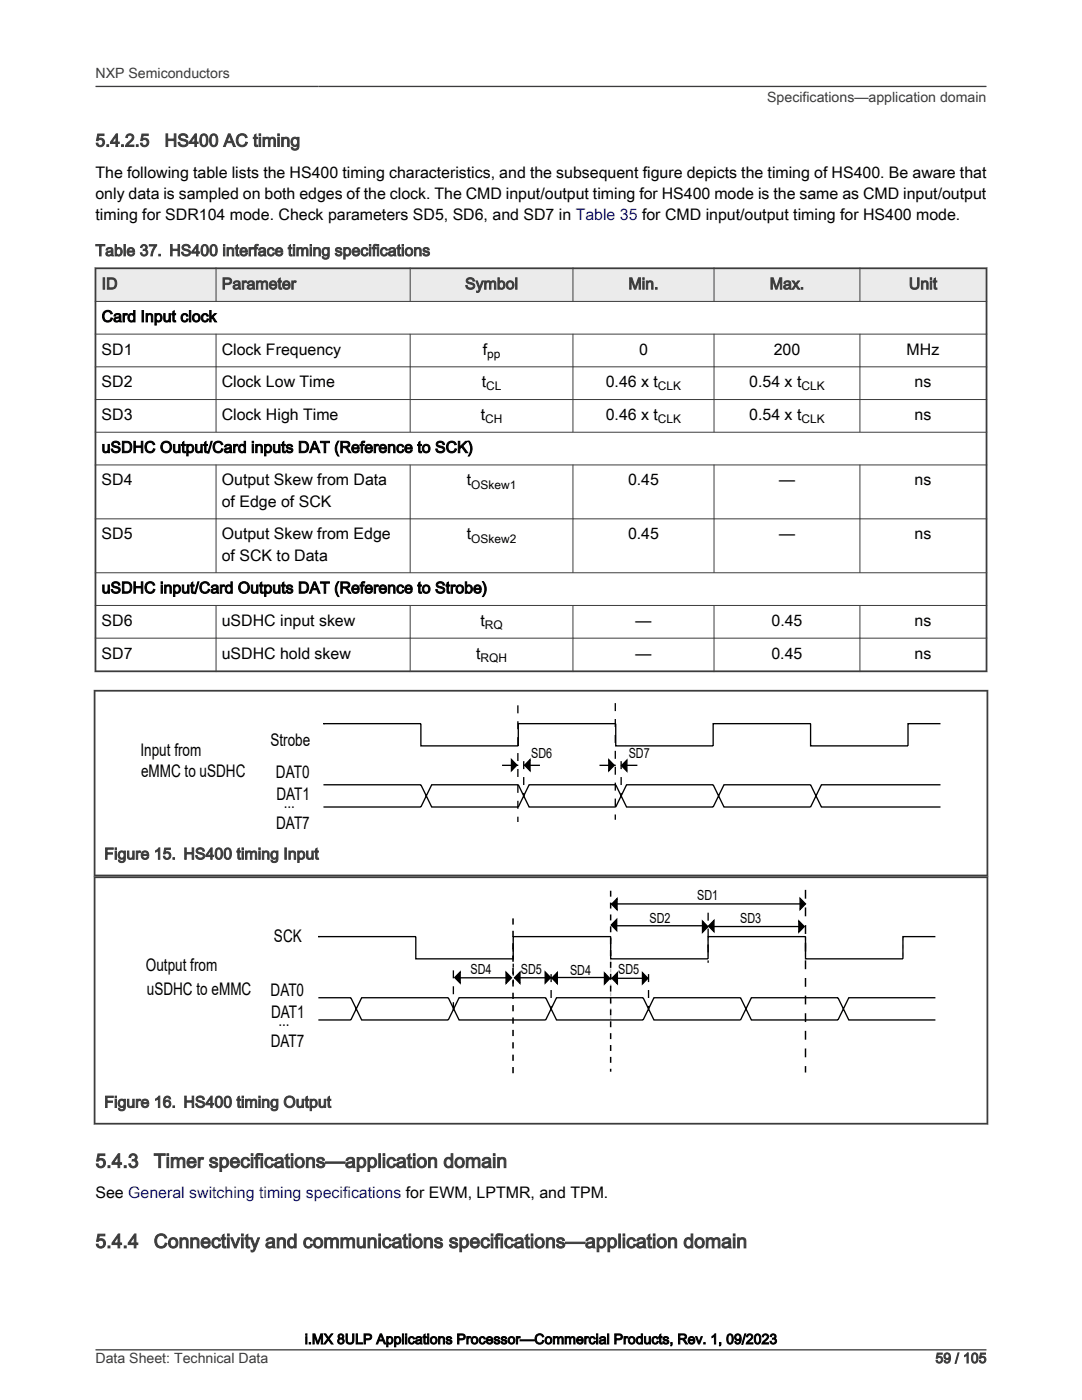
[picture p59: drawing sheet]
<svg xmlns="http://www.w3.org/2000/svg" width="216mm" height="279mm" viewBox="0 0 216 279" stroke-linecap="round" stroke-linejoin="round" font-family="sans-serif">
<defs><g id="words">
<g font-size="3.9" fill="#3c3c3c">
<text x="19" y="233">5.4.3</text>
<text x="30.7" y="233">Timer specifications—application domain</text>
<text x="19" y="249">5.4.4</text>
<text x="30.7" y="249">Connectivity and communications specifications—application domain</text>
</g>
<g font-size="3.5" fill="#3c3c3c">
<text x="19" y="29.2">5.4.2.5</text>
<text x="32.8" y="29.2">HS400 AC timing</text>
</g>
<g font-size="3.5">
<text x="54" y="148.9">Strobe</text>
<text x="28" y="150.9">Input from</text>
<text x="28.1" y="155.2">eMMC to uSDHC</text>
<text x="55.1" y="155.2">DAT0</text>
<text x="55.1" y="159.6">DAT1</text>
<text x="56.6" y="161.3">...</text>
<text x="55.1" y="165.5">DAT7</text>
<text x="54.7" y="188">SCK</text>
<text x="29.1" y="193.8">Output from</text>
<text x="29.3" y="198.6">uSDHC to eMMC</text>
<text x="54" y="198.7">DAT0</text>
<text x="54.1" y="203.1">DAT1</text>
<text x="54" y="209">DAT7</text>
<text x="55.6" y="204.8">...</text>
</g>
<g font-size="3.2">
<text x="19" y="35.5">The following table lists the HS400 timing characteristics, and the subsequent figure depicts the timing of HS400. Be aware that</text>
<text x="19.1" y="39.7">only data is sampled on both edges of the clock. The CMD input/output timing for HS400 mode is the same as CMD input/output</text>
<text x="19" y="43.9">timing for SDR104 mode. Check parameters SD5, SD6, and SD7 in Table 35 for CMD input/output timing for HS400 mode.</text>
<text x="20.3" y="64.2">Card Input clock</text>
<text x="20.3" y="70.8">SD1</text>
<text x="44.3" y="70.8">Clock Frequency</text>
<text x="96.3" y="70.8">f</text>
<text x="127.5" y="70.8">0</text>
<text x="154.4" y="70.8">200</text>
<text x="180.9" y="70.8">MHz</text>
<text x="20.3" y="77.3">SD2</text>
<text x="44.3" y="77.3">Clock Low Time</text>
<text x="96.1" y="77.3">t</text>
<text x="120.9" y="77.3">0.46 x t</text>
<text x="149.5" y="77.3">0.54 x t</text>
<text x="182.5" y="77.3">ns</text>
<text x="20.3" y="83.8">SD3</text>
<text x="44.3" y="83.8">Clock High Time</text>
<text x="95.9" y="83.8">t</text>
<text x="120.9" y="83.8">0.46 x t</text>
<text x="149.5" y="83.8">0.54 x t</text>
<text x="182.5" y="83.8">ns</text>
<text x="20.3" y="90.3">uSDHC Output/Card inputs DAT (Reference to SCK)</text>
<text x="20.3" y="96.9">SD4</text>
<text x="44.3" y="96.9">Output Skew from Data</text>
<text x="44.3" y="101.1">of Edge of SCK</text>
<text x="93.1" y="96.9">t</text>
<text x="125.3" y="96.9">0.45</text>
<text x="155.4" y="96.9">—</text>
<text x="182.5" y="96.9">ns</text>
<text x="20.3" y="107.6">SD5</text>
<text x="44.3" y="107.6">Output Skew from Edge</text>
<text x="93.1" y="107.6">t</text>
<text x="125.3" y="107.6">0.45</text>
<text x="155.4" y="107.6">—</text>
<text x="182.5" y="107.6">ns</text>
<text x="44.3" y="111.9">of SCK to Data</text>
<text x="20.3" y="118.4">uSDHC input/Card Outputs DAT (Reference to Strobe)</text>
<text x="20.3" y="124.9">SD6</text>
<text x="44.3" y="124.9">uSDHC input skew</text>
<text x="95.9" y="124.9">t</text>
<text x="126.8" y="124.9">—</text>
<text x="153.9" y="124.9">0.45</text>
<text x="182.5" y="124.9">ns</text>
<text x="20.3" y="131.4">SD7</text>
<text x="44.3" y="131.4">uSDHC hold skew</text>
<text x="95" y="131.4">t</text>
<text x="126.8" y="131.4">—</text>
<text x="153.9" y="131.4">0.45</text>
<text x="182.5" y="131.4">ns</text>
<text x="19" y="239.2">See General switching timing specifications for EWM, LPTMR, and TPM.</text>
</g>
<g font-size="3.2" fill="#3c3c3c">
<text x="19" y="51.1">Table 37. HS400 interface timing specifications</text>
<text x="20.3" y="57.7">ID</text>
<text x="44.3" y="57.7">Parameter</text>
<text x="92.8" y="57.7">Symbol</text>
<text x="125.4" y="57.7">Min.</text>
<text x="153.6" y="57.7">Max.</text>
<text x="181.4" y="57.7">Unit</text>
<text x="20.8" y="171.5">Figure 15. HS400 timing Input</text>
<text x="20.8" y="221">Figure 16. HS400 timing Output</text>
</g>
<g font-size="2.8" fill="#3c3c3c">
<text x="19" y="15.6">NXP Semiconductors</text>
<text x="153.1" y="20.4">Specifications—application domain</text>
<text x="19" y="272">Data Sheet: Technical Data</text>
<text x="186.7" y="272">59 / 105</text>
</g>
<g font-size="2.8">
<text x="106" y="151.4">SD6</text>
<text x="125.5" y="151.4">SD7</text>
<text x="139.1" y="179.6">SD1</text>
<text x="129.6" y="184.2">SD2</text>
<text x="147.7" y="184.1">SD3</text>
<text x="93.9" y="194.3">SD4</text>
<text x="103.9" y="194.4">SD5</text>
<text x="113.7" y="194.6">SD4</text>
<text x="123.4" y="194.4">SD5</text>
<text x="60.8" y="268.2">i.MX 8ULP Applications Processor—Commercial Products, Rev. 1, 09/2023</text>
</g>
<g font-size="2.4">
<text x="97.2" y="71.4">pp</text>
<text x="97" y="77.9">CL</text>
<text x="131.3" y="77.9">CLK</text>
<text x="159.9" y="77.9">CLK</text>
<text x="96.8" y="84.5">CH</text>
<text x="131.3" y="84.5">CLK</text>
<text x="159.9" y="84.5">CLK</text>
<text x="94" y="97.5">OSkew1</text>
<text x="94" y="108.3">OSkew2</text>
<text x="96.7" y="125.6">RQ</text>
<text x="95.9" y="132.1">RQH</text>
</g>
</g></defs>
<path d="M19 53.5h177.8v6.7h-177.8z" fill-rule="evenodd" fill="#ebebeb"/>
<path d="M18.9 53.5h178.1M19 53.4v80.8M196.8 53.4v80.8M18.7 137.9h178.5M18.9 134h178.1M18.9 137.7v86.7M197 137.7v86.7M18.7 174.7h178.5M18.7 175.1h178.5M18.7 224.3h178.5" fill="none" stroke="#3c3c3c" stroke-width=".35"/>
<g fill="none" stroke="#3c3c3c" stroke-width=".2">
<path d="M43.1 53.4v6.8M81.8 53.4v6.8M114.3 53.4v6.8M142.5 53.4v6.8M171.6 53.4v6.8M18.9 60.2h178.1M18.9 66.7h178.1M18.9 73.2h178.1M18.9 79.7h178.1M43.1 66.6v19.7M81.8 66.6v19.7M114.3 66.6v19.7"/>
<path d="M142.5 66.6v19.7M171.6 66.6v19.7M18.9 86.3h178.1M18.9 92.8h178.1M43.1 92.7v21.6M81.8 92.7v21.6M114.3 92.7v21.6M142.5 92.7v21.6M171.6 92.7v21.6M18.9 103.5h178.1M18.9 114.3h178.1M18.9 120.8h178.1"/>
<path d="M18.9 127.4h178.1M43.1 120.7v13.5M81.8 120.7v13.5M114.3 120.7v13.5M142.5 120.7v13.5M171.6 120.7v13.5"/>
</g>
<g fill="none" stroke="#000" stroke-width=".26">
<path d="M64.5 144.4h.1M64.5 144.4h19.5v4.5h19.4v-4.5h19.5v4.5h19.4v-4.5h19.4v4.5h19.5v-4.5h6.5M64.5 156.6h19.5l2.1 4.5h17.3l2.2-4.5h17.3l2.1 4.5h17.3l2.2-4.5h17.2l2.2 4.5h23.8M100.2 152.7h3.2M102.1 151.6l1 1.1-1 1.1zM104.5 152.7h3.2M105.8 151.6v2.2l-1.1-1.1zM119.6 152.7h3.3M121.5 151.6l1.1 1.1-1.1 1.1zM123.9 152.7h3.3M125.1 151.7v2.2l-1.1-1.1zM187.7 156.6h-23.8l-2.2 4.5h-17.2l-2.2-4.5h-17.3l-2.1 4.5h-17.3l-2.2-4.5h-17.3l-2.1 4.5h-19.5"/>
<path d="M123.1 179.3v2.3l-1.1-1.2zM159.6 179.3l1.1 1.1-1.1 1.1zM63.5 186.9h.1M63.5 186.9h19.5v4.5h19.4v-4.5h19.4v4.5h19.5v-4.5h19.4v4.5h19.5v-4.5h6.4M63.5 199.1h6.5l2.2 4.5h17.2l2.2-4.5h17.3l2.1 4.5h17.3l2.2-4.5h17.3l2.1 4.5h17.3l2.2-4.5h17.2M91.1 195.1h10.4M91.8 194v2.2l-1.1-1.1zM101 194l1.1 1.1-1.1 1.2zM102.6 195.1h7.5M103.8 194v2.2l-1.1-1.1zM108.8 194l1.1 1.1-1.1 1.1zM110.8 195.1h10.5"/>
<path d="M111.2 194.1v2.2l-1.1-1.1zM120.6 194.2l1.1 1.1-1.1 1.1zM121.8 180.4h38.9M121.8 195.2h7.6M123 184.8h17.3M123.1 183.5v2.2l-1.1-1.1zM123.2 194.1v2.2l-1.1-1.1zM128.2 194.1l1.1 1.1-1.1 1.1zM140.2 183.8l1.1 1.1-1.1 1.2zM141.4 184.9h18.4M142.5 183.7v2.2l-1.1-1.1zM159.4 183.8l1.1 1.1-1.1 1.1z"/>
<path d="M63.5 203.6h6.5l2.2-4.5h17.2l2.2 4.5h17.3l2.1-4.5h17.3l2.2 4.5h17.3l2.1-4.5h17.3l2.2 4.5h17.2"/>
</g>
<g fill="#000">
<path d="M102.1 151.6l1 1.1-1 1.1zM105.8 151.6v2.2l-1.1-1.1zM121.5 151.6l1.1 1.1-1.1 1.1zM125.1 151.7v2.2l-1.1-1.1zM91.8 194v2.2l-1.1-1.1zM101 194l1.1 1.1-1.1 1.2zM103.8 194v2.2l-1.1-1.1zM108.8 194l1.1 1.1-1.1 1.1zM111.2 194.1v2.2l-1.1-1.1zM120.6 194.2l1.1 1.1-1.1 1.1zM123.1 183.5v2.2l-1.1-1.1zM123.1 179.3v2.3l-1.1-1.2z"/>
<path d="M123.2 194.1v2.2l-1.1-1.1zM128.2 194.1l1.1 1.1-1.1 1.1zM140.2 183.8l1.1 1.1-1.1 1.2zM142.5 183.7v2.2l-1.1-1.1zM159.4 183.8l1.1 1.1-1.1 1.1zM159.6 179.3l1.1 1.1-1.1 1.1z"/>
</g>
<path d="M103.3 140.8v23.2M104.5 151.9v6.9M122.8 140.3v23.3M123.9 151.9v6.9M90.5 193.7v8M110 194.4v6.9M129.4 194.4v6.9M141.3 182.2v9.9" fill="none" stroke="#000" stroke-width=".26" stroke-dasharray="1.6 1.6" stroke-linecap="butt"/>
<path d="M102.4 186.9v4.5M121.8 186.9v4.5M121.8 186.9v16.7M141.3 186.9v4.5M160.7 186.9v4.5M180.2 186.9v4.5" fill="none" stroke="#c0c0c0" stroke-width=".26" stroke-dasharray=".8 .8" stroke-linecap="butt"/>
<path d="M160.7 177.6v36.4" fill="none" stroke="#000" stroke-width=".29" stroke-dasharray="1.8 1.8" stroke-linecap="butt"/>
<path d="M121.8 177.8v36.1" fill="none" stroke="#000" stroke-width=".3" stroke-dasharray="1.2 1.2" stroke-linecap="butt"/>
<path d="M102.4 189.1v7.8" fill="none" stroke="#000" stroke-width=".26" stroke-dasharray=".8 .8" stroke-linecap="butt"/>
<path d="M102.4 183.3v31.7" fill="none" stroke="#000" stroke-width=".31" stroke-dasharray="1.2 1.2" stroke-linecap="butt"/>
<path d="M19 17.3h177.8M19 269.4h177.8" fill="none" stroke="#3c3c3c" stroke-width=".26"/>
<use href="#words"/>
</svg>
